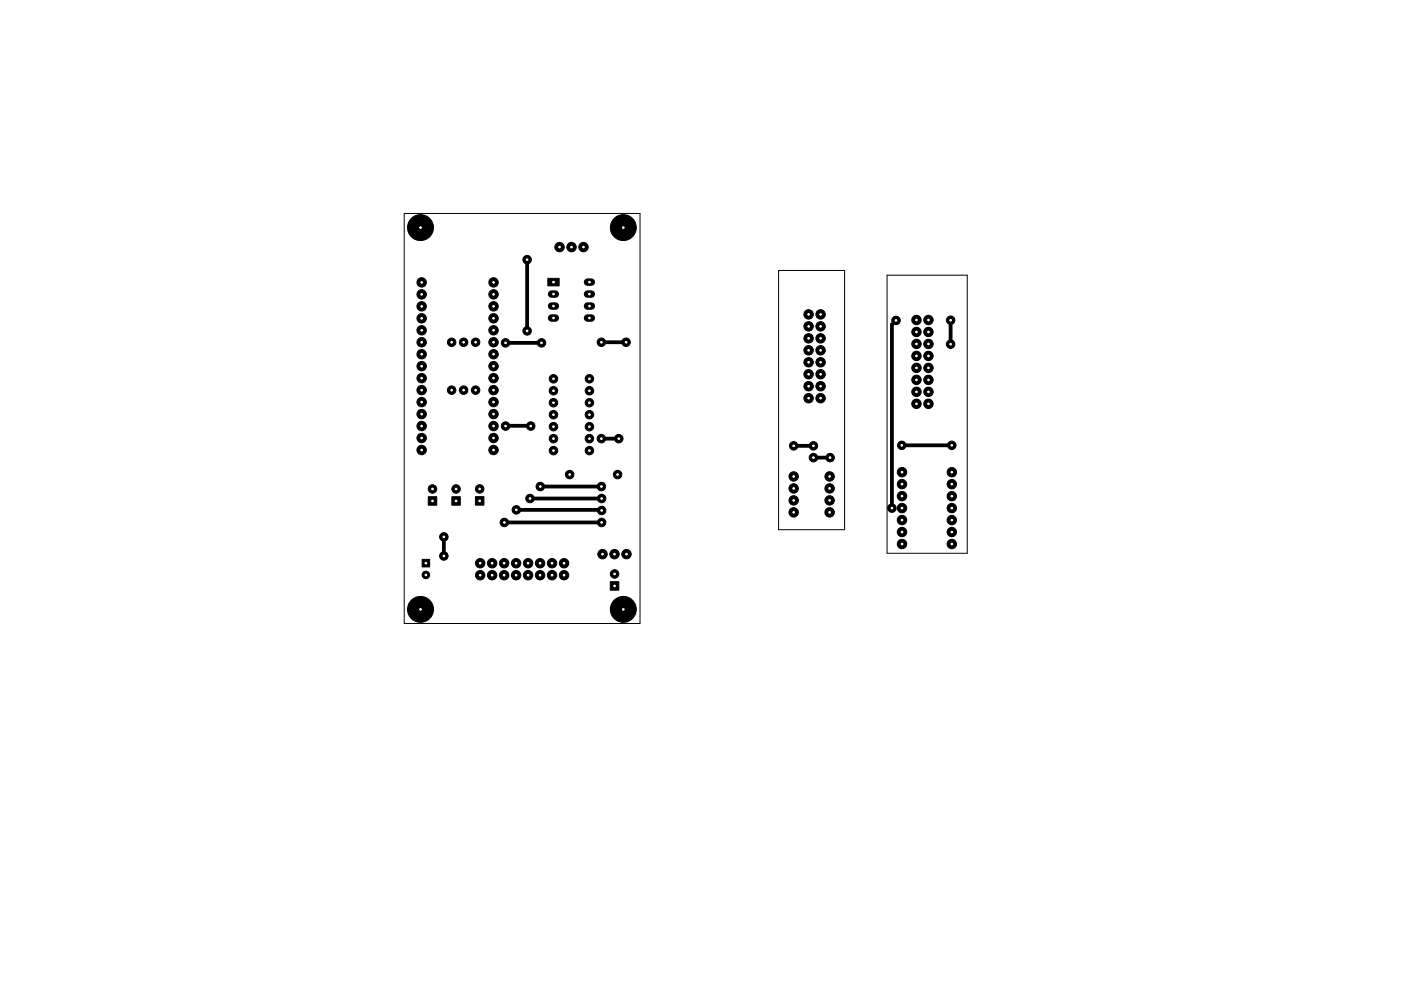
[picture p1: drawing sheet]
<svg xmlns="http://www.w3.org/2000/svg" width="297mm" height="210mm" viewBox="0 0 297 210" stroke-linecap="round" stroke-linejoin="round" font-family="sans-serif">
<path d="M85.7 45.3h50v87h-50zM165.1 57.4h14v55h-14zM188.1 58.4h17v59h-17z" fill="none" stroke="#000" stroke-width=".21"/>
<g fill="#000" stroke="#000" stroke-width=".21">
<path d="M116.1 59.1h2.4v1.6h-2.4zM89.5 118.7h1.6v1.6h-1.6zM90.8 105.4h1.8v1.8h-1.8zM95.8 105.4h1.8v1.8h-1.8zM100.8 105.4h1.8v1.8h-1.8zM129.4 123.4h1.8v1.8h-1.8z"/>
<circle cx="89.2" cy="48.3" r="2.75"/>
<circle cx="89.4" cy="59.9" r="1"/>
<circle cx="104.6" cy="59.9" r="1"/>
<circle cx="111.8" cy="55.1" r=".9"/>
<circle cx="118.6" cy="52.4" r="1"/>
<circle cx="121.2" cy="52.4" r="1"/>
<circle cx="123.7" cy="52.4" r="1"/>
<circle cx="132.2" cy="48.3" r="2.75"/>
<circle cx="89.4" cy="77.7" r="1"/>
<circle cx="89.4" cy="67.5" r="1"/>
<circle cx="89.4" cy="75.2" r="1"/>
<circle cx="89.4" cy="70.1" r="1"/>
<circle cx="89.4" cy="62.5" r="1"/>
<circle cx="89.4" cy="72.6" r="1"/>
<circle cx="89.4" cy="65" r="1"/>
<circle cx="95.8" cy="72.6" r=".9"/>
<circle cx="98.3" cy="72.6" r=".9"/>
<circle cx="100.8" cy="72.6" r=".9"/>
<circle cx="104.6" cy="70.1" r="1"/>
<circle cx="104.6" cy="75.2" r="1"/>
<circle cx="104.6" cy="72.6" r="1"/>
<circle cx="104.6" cy="65" r="1"/>
<circle cx="104.6" cy="67.5" r="1"/>
<circle cx="104.6" cy="62.5" r="1"/>
<circle cx="104.6" cy="77.7" r="1"/>
<circle cx="107.2" cy="72.7" r=".9"/>
<circle cx="111.8" cy="70.2" r=".9"/>
<circle cx="114.8" cy="72.7" r=".9"/>
<circle cx="127.5" cy="72.6" r=".9"/>
<circle cx="132.7" cy="72.6" r=".9"/>
<circle cx="171.4" cy="79.4" r="1"/>
<circle cx="171.4" cy="71.8" r="1"/>
<circle cx="171.4" cy="66.7" r="1"/>
<circle cx="171.4" cy="69.2" r="1"/>
<circle cx="171.4" cy="74.3" r="1"/>
<circle cx="171.4" cy="76.9" r="1"/>
<circle cx="174" cy="74.3" r="1"/>
<circle cx="174" cy="76.9" r="1"/>
<circle cx="174" cy="69.2" r="1"/>
<circle cx="174" cy="79.4" r="1"/>
<circle cx="174" cy="66.7" r="1"/>
<circle cx="174" cy="71.8" r="1"/>
<circle cx="190" cy="68" r=".9"/>
<circle cx="194.3" cy="75.5" r="1"/>
<circle cx="194.3" cy="70.4" r="1"/>
<circle cx="194.3" cy="78.1" r="1"/>
<circle cx="194.3" cy="67.9" r="1"/>
<circle cx="194.3" cy="73" r="1"/>
<circle cx="196.8" cy="75.5" r="1"/>
<circle cx="196.8" cy="78.1" r="1"/>
<circle cx="196.8" cy="73" r="1"/>
<circle cx="196.8" cy="70.4" r="1"/>
<circle cx="196.8" cy="67.9" r="1"/>
<circle cx="201.5" cy="67.9" r=".9"/>
<circle cx="201.5" cy="73" r=".9"/>
<circle cx="89.4" cy="82.8" r="1"/>
<circle cx="89.4" cy="95.5" r="1"/>
<circle cx="89.4" cy="87.9" r="1"/>
<circle cx="89.4" cy="85.3" r="1"/>
<circle cx="89.4" cy="90.4" r="1"/>
<circle cx="89.4" cy="92.9" r="1"/>
<circle cx="89.4" cy="80.2" r="1"/>
<circle cx="95.8" cy="82.8" r=".9"/>
<circle cx="98.3" cy="82.8" r=".9"/>
<circle cx="100.8" cy="82.8" r=".9"/>
<circle cx="104.6" cy="85.3" r="1"/>
<circle cx="104.6" cy="95.5" r="1"/>
<circle cx="104.6" cy="87.9" r="1"/>
<circle cx="104.6" cy="82.8" r="1"/>
<circle cx="104.6" cy="92.9" r="1"/>
<circle cx="104.6" cy="90.4" r="1"/>
<circle cx="104.6" cy="80.2" r="1"/>
<circle cx="107.2" cy="90.4" r=".9"/>
<circle cx="112.5" cy="90.4" r=".9"/>
<circle cx="117.3" cy="80.4" r=".9"/>
<circle cx="117.3" cy="95.6" r=".9"/>
<circle cx="117.3" cy="88" r=".9"/>
<circle cx="117.3" cy="90.5" r=".9"/>
<circle cx="117.3" cy="82.9" r=".9"/>
<circle cx="117.3" cy="93.1" r=".9"/>
<circle cx="117.3" cy="85.4" r=".9"/>
<circle cx="125" cy="93.1" r=".9"/>
<circle cx="125" cy="90.5" r=".9"/>
<circle cx="125" cy="95.6" r=".9"/>
<circle cx="125" cy="80.4" r=".9"/>
<circle cx="125" cy="85.4" r=".9"/>
<circle cx="125" cy="82.9" r=".9"/>
<circle cx="125" cy="88" r=".9"/>
<circle cx="127.5" cy="93.1" r=".9"/>
<circle cx="131.2" cy="93.1" r=".9"/>
<circle cx="168.3" cy="94.6" r=".9"/>
<circle cx="171.4" cy="81.9" r="1"/>
<circle cx="171.4" cy="84.5" r="1"/>
<circle cx="172.5" cy="94.6" r=".9"/>
<circle cx="172.5" cy="97.1" r=".9"/>
<circle cx="174" cy="81.9" r="1"/>
<circle cx="174" cy="84.5" r="1"/>
<circle cx="176" cy="97.1" r=".9"/>
<circle cx="191.2" cy="94.5" r=".9"/>
<circle cx="194.3" cy="83.1" r="1"/>
<circle cx="194.3" cy="80.6" r="1"/>
<circle cx="194.3" cy="85.7" r="1"/>
<circle cx="196.8" cy="85.7" r="1"/>
<circle cx="196.8" cy="83.1" r="1"/>
<circle cx="196.8" cy="80.6" r="1"/>
<circle cx="201.8" cy="94.5" r=".9"/>
<circle cx="91.7" cy="103.7" r=".9"/>
<circle cx="94.1" cy="118" r=".9"/>
<circle cx="94.1" cy="113.9" r=".9"/>
<circle cx="96.7" cy="103.7" r=".9"/>
<circle cx="101.7" cy="103.7" r=".9"/>
<circle cx="101.8" cy="119.5" r="1"/>
<circle cx="104.3" cy="119.5" r="1"/>
<circle cx="106.9" cy="119.5" r="1"/>
<circle cx="106.9" cy="110.8" r=".9"/>
<circle cx="109.4" cy="119.5" r="1"/>
<circle cx="109.5" cy="108.2" r=".9"/>
<circle cx="112" cy="119.5" r="1"/>
<circle cx="112.4" cy="105.8" r=".9"/>
<circle cx="114.5" cy="119.5" r="1"/>
<circle cx="114.6" cy="103.2" r=".9"/>
<circle cx="117" cy="119.5" r="1"/>
<circle cx="119.6" cy="119.5" r="1"/>
<circle cx="120.8" cy="100.7" r=".9"/>
<circle cx="127.5" cy="103.2" r=".9"/>
<circle cx="127.6" cy="110.8" r=".9"/>
<circle cx="127.6" cy="108.3" r=".9"/>
<circle cx="127.6" cy="105.8" r=".9"/>
<circle cx="127.7" cy="117.6" r="1"/>
<circle cx="130.3" cy="117.6" r="1"/>
<circle cx="130.9" cy="100.7" r=".9"/>
<circle cx="132.8" cy="117.6" r="1"/>
<circle cx="168.3" cy="106.2" r="1"/>
<circle cx="168.3" cy="108.7" r="1"/>
<circle cx="168.3" cy="103.6" r="1"/>
<circle cx="168.3" cy="101.1" r="1"/>
<circle cx="175.9" cy="103.6" r="1"/>
<circle cx="175.9" cy="106.2" r="1"/>
<circle cx="175.9" cy="101.1" r="1"/>
<circle cx="175.9" cy="108.7" r="1"/>
<circle cx="189.1" cy="107.8" r=".9"/>
<circle cx="191.2" cy="115.4" r="1"/>
<circle cx="191.2" cy="110.3" r="1"/>
<circle cx="191.2" cy="105.3" r="1"/>
<circle cx="191.2" cy="100.2" r="1"/>
<circle cx="191.2" cy="102.7" r="1"/>
<circle cx="191.2" cy="107.8" r="1"/>
<circle cx="191.2" cy="112.9" r="1"/>
<circle cx="201.8" cy="115.4" r="1"/>
<circle cx="201.8" cy="110.3" r="1"/>
<circle cx="201.8" cy="100.2" r="1"/>
<circle cx="201.8" cy="112.9" r="1"/>
<circle cx="201.8" cy="105.3" r="1"/>
<circle cx="201.8" cy="102.7" r="1"/>
<circle cx="201.8" cy="107.8" r="1"/>
<circle cx="89.2" cy="129.3" r="2.75"/>
<circle cx="90.3" cy="122" r=".8"/>
<circle cx="101.8" cy="122" r="1"/>
<circle cx="104.3" cy="122" r="1"/>
<circle cx="106.9" cy="122" r="1"/>
<circle cx="109.4" cy="122" r="1"/>
<circle cx="112" cy="122" r="1"/>
<circle cx="114.5" cy="122" r="1"/>
<circle cx="117" cy="122" r="1"/>
<circle cx="119.6" cy="122" r="1"/>
<circle cx="130.3" cy="121.8" r=".9"/>
<circle cx="132.2" cy="129.3" r="2.75"/>
</g>
<path d="M124.6 59.9h.8M116.9 62.4h.8M116.9 64.9h.8M116.9 67.5h.8M124.6 62.4h.8M124.6 64.9h.8M124.6 67.5h.8" fill="none" stroke="#000" stroke-width="1.6"/>
<g fill="none" stroke="#000" stroke-width=".8">
<path d="M111.8 55.1v15.1M107.2 72.7h7.6M127.5 72.6h5.2M190 68l-.9 .9v38.9M201.5 67.9v5.1M106.9 90.4h5.6M127.6 93.1h3.6M168.3 94.6h4.2M172.4 97.1h3.6M191.3 94.5h10.5M94.1 113.9v4.1M106.9 110.8h20.7"/>
<path d="M109.5 108.2h18.1M112.4 105.8h15.2M114.6 103.2h12.8"/>
</g>
<g fill="#fff" stroke="#fff" stroke-width=".21">
<circle cx="114.8" cy="72.7" r=".17"/>
<circle cx="94.1" cy="113.9" r=".17"/>
<circle cx="107.2" cy="72.7" r=".17"/>
<circle cx="94.1" cy="118" r=".17"/>
<circle cx="172.5" cy="94.6" r=".17"/>
<circle cx="168.3" cy="94.6" r=".17"/>
<circle cx="176" cy="97.1" r=".18"/>
<circle cx="172.5" cy="97.1" r=".18"/>
<circle cx="189.1" cy="107.8" r=".17"/>
<circle cx="190" cy="68" r=".17"/>
<circle cx="191.2" cy="94.5" r=".18"/>
<circle cx="201.8" cy="94.5" r=".17"/>
<circle cx="201.5" cy="73" r=".17"/>
<circle cx="201.5" cy="67.9" r=".17"/>
<circle cx="131.2" cy="93.1" r=".17"/>
<circle cx="127.5" cy="93.1" r=".17"/>
<circle cx="107.2" cy="90.4" r=".18"/>
<circle cx="112.5" cy="90.4" r=".18"/>
<circle cx="132.7" cy="72.6" r=".18"/>
<circle cx="127.5" cy="103.2" r=".17"/>
<circle cx="127.5" cy="72.6" r=".18"/>
<circle cx="114.6" cy="103.2" r=".17"/>
<circle cx="106.9" cy="110.8" r=".17"/>
<circle cx="127.6" cy="110.8" r=".17"/>
<circle cx="109.5" cy="108.2" r=".17"/>
<circle cx="127.6" cy="108.3" r=".17"/>
<circle cx="112.4" cy="105.8" r=".17"/>
<circle cx="127.6" cy="105.8" r=".17"/>
<circle cx="111.8" cy="55.1" r=".17"/>
<circle cx="111.8" cy="70.2" r=".17"/>
<circle cx="89.2" cy="129.3" r=".18"/>
<circle cx="132.2" cy="129.3" r=".18"/>
<circle cx="89.2" cy="48.3" r=".17"/>
<circle cx="132.2" cy="48.3" r=".17"/>
<circle cx="125" cy="59.9" r=".17"/>
<circle cx="125" cy="62.4" r=".17"/>
<circle cx="125" cy="64.9" r=".17"/>
<circle cx="125" cy="67.5" r=".17"/>
<circle cx="117.3" cy="67.5" r=".17"/>
<circle cx="117.3" cy="64.9" r=".17"/>
<circle cx="117.3" cy="62.4" r=".17"/>
<circle cx="117.3" cy="59.9" r=".17"/>
<circle cx="101.7" cy="103.7" r=".18"/>
<circle cx="101.7" cy="106.3" r=".18"/>
<circle cx="98.3" cy="82.8" r=".18"/>
<circle cx="98.3" cy="72.6" r=".18"/>
<circle cx="130.3" cy="121.8" r=".17"/>
<circle cx="130.3" cy="124.3" r=".17"/>
<circle cx="196.8" cy="85.7" r=".17"/>
<circle cx="194.3" cy="85.7" r=".17"/>
<circle cx="196.8" cy="83.1" r=".17"/>
<circle cx="194.3" cy="83.1" r=".17"/>
<circle cx="196.8" cy="80.6" r=".17"/>
<circle cx="194.3" cy="80.6" r=".17"/>
<circle cx="196.8" cy="78.1" r=".17"/>
<circle cx="194.3" cy="78.1" r=".17"/>
<circle cx="196.8" cy="75.5" r=".17"/>
<circle cx="194.3" cy="75.5" r=".17"/>
<circle cx="196.8" cy="73" r=".17"/>
<circle cx="194.3" cy="73" r=".17"/>
<circle cx="196.8" cy="70.4" r=".17"/>
<circle cx="194.3" cy="70.4" r=".17"/>
<circle cx="196.8" cy="67.9" r=".17"/>
<circle cx="194.3" cy="67.9" r=".17"/>
<circle cx="95.8" cy="82.8" r=".18"/>
<circle cx="95.8" cy="72.6" r=".18"/>
<circle cx="89.4" cy="95.5" r=".18"/>
<circle cx="89.4" cy="92.9" r=".18"/>
<circle cx="89.4" cy="90.4" r=".18"/>
<circle cx="89.4" cy="87.9" r=".18"/>
<circle cx="89.4" cy="85.3" r=".18"/>
<circle cx="89.4" cy="82.8" r=".18"/>
<circle cx="89.4" cy="80.2" r=".18"/>
<circle cx="89.4" cy="77.7" r=".18"/>
<circle cx="89.4" cy="75.2" r=".18"/>
<circle cx="89.4" cy="72.6" r=".18"/>
<circle cx="89.4" cy="70.1" r=".18"/>
<circle cx="89.4" cy="67.5" r=".18"/>
<circle cx="89.4" cy="65" r=".18"/>
<circle cx="89.4" cy="62.5" r=".18"/>
<circle cx="89.4" cy="59.9" r=".18"/>
<circle cx="104.6" cy="59.9" r=".18"/>
<circle cx="104.6" cy="62.5" r=".18"/>
<circle cx="104.6" cy="65" r=".18"/>
<circle cx="104.6" cy="67.5" r=".18"/>
<circle cx="104.6" cy="70.1" r=".18"/>
<circle cx="104.6" cy="72.6" r=".18"/>
<circle cx="104.6" cy="75.2" r=".18"/>
<circle cx="104.6" cy="77.7" r=".18"/>
<circle cx="104.6" cy="80.2" r=".18"/>
<circle cx="104.6" cy="82.8" r=".18"/>
<circle cx="104.6" cy="85.3" r=".18"/>
<circle cx="104.6" cy="87.9" r=".18"/>
<circle cx="104.6" cy="90.4" r=".18"/>
<circle cx="104.6" cy="92.9" r=".18"/>
<circle cx="104.6" cy="95.5" r=".18"/>
<circle cx="171.4" cy="66.7" r=".17"/>
<circle cx="174" cy="66.7" r=".17"/>
<circle cx="171.4" cy="69.2" r=".17"/>
<circle cx="174" cy="69.2" r=".17"/>
<circle cx="171.4" cy="71.8" r=".17"/>
<circle cx="174" cy="71.8" r=".17"/>
<circle cx="171.4" cy="74.3" r=".17"/>
<circle cx="174" cy="74.3" r=".17"/>
<circle cx="171.4" cy="76.9" r=".17"/>
<circle cx="174" cy="76.9" r=".17"/>
<circle cx="171.4" cy="79.4" r=".17"/>
<circle cx="174" cy="79.4" r=".17"/>
<circle cx="171.4" cy="81.9" r=".17"/>
<circle cx="174" cy="81.9" r=".17"/>
<circle cx="171.4" cy="84.5" r=".17"/>
<circle cx="174" cy="84.5" r=".17"/>
<circle cx="100.8" cy="82.8" r=".18"/>
<circle cx="100.8" cy="72.6" r=".18"/>
<circle cx="125" cy="80.4" r=".17"/>
<circle cx="125" cy="82.9" r=".17"/>
<circle cx="125" cy="85.4" r=".17"/>
<circle cx="125" cy="88" r=".17"/>
<circle cx="125" cy="90.5" r=".17"/>
<circle cx="125" cy="93.1" r=".17"/>
<circle cx="125" cy="95.6" r=".17"/>
<circle cx="117.3" cy="95.6" r=".17"/>
<circle cx="117.3" cy="93.1" r=".17"/>
<circle cx="117.3" cy="90.5" r=".17"/>
<circle cx="117.3" cy="88" r=".17"/>
<circle cx="117.3" cy="85.4" r=".17"/>
<circle cx="117.3" cy="82.9" r=".17"/>
<circle cx="117.3" cy="80.4" r=".17"/>
<circle cx="130.9" cy="100.7" r=".17"/>
<circle cx="120.8" cy="100.7" r=".17"/>
<circle cx="90.3" cy="122" r=".17"/>
<circle cx="90.3" cy="119.5" r=".17"/>
<circle cx="119.6" cy="119.5" r=".17"/>
<circle cx="119.6" cy="122" r=".17"/>
<circle cx="117" cy="119.5" r=".17"/>
<circle cx="117" cy="122" r=".17"/>
<circle cx="114.5" cy="119.5" r=".17"/>
<circle cx="114.5" cy="122" r=".17"/>
<circle cx="112" cy="119.5" r=".17"/>
<circle cx="112" cy="122" r=".17"/>
<circle cx="109.4" cy="119.5" r=".17"/>
<circle cx="109.4" cy="122" r=".17"/>
<circle cx="106.9" cy="119.5" r=".17"/>
<circle cx="106.9" cy="122" r=".17"/>
<circle cx="104.3" cy="119.5" r=".17"/>
<circle cx="104.3" cy="122" r=".17"/>
<circle cx="101.8" cy="119.5" r=".17"/>
<circle cx="101.8" cy="122" r=".17"/>
<circle cx="96.7" cy="103.7" r=".18"/>
<circle cx="96.7" cy="106.3" r=".18"/>
<circle cx="91.7" cy="103.7" r=".18"/>
<circle cx="91.7" cy="106.3" r=".18"/>
<circle cx="127.7" cy="117.6" r=".17"/>
<circle cx="130.3" cy="117.6" r=".17"/>
<circle cx="132.8" cy="117.6" r=".17"/>
<circle cx="123.7" cy="52.4" r=".17"/>
<circle cx="121.2" cy="52.4" r=".17"/>
<circle cx="118.6" cy="52.4" r=".17"/>
<circle cx="191.2" cy="115.4" r=".17"/>
<circle cx="191.2" cy="112.9" r=".17"/>
<circle cx="191.2" cy="110.3" r=".17"/>
<circle cx="191.2" cy="107.8" r=".17"/>
<circle cx="191.2" cy="105.3" r=".17"/>
<circle cx="191.2" cy="102.7" r=".17"/>
<circle cx="191.2" cy="100.2" r=".17"/>
<circle cx="168.3" cy="108.7" r=".17"/>
<circle cx="168.3" cy="106.2" r=".17"/>
<circle cx="168.3" cy="103.6" r=".17"/>
<circle cx="168.3" cy="101.1" r=".17"/>
<circle cx="201.8" cy="115.4" r=".17"/>
<circle cx="201.8" cy="112.9" r=".17"/>
<circle cx="201.8" cy="110.3" r=".17"/>
<circle cx="201.8" cy="107.8" r=".17"/>
<circle cx="201.8" cy="105.3" r=".17"/>
<circle cx="201.8" cy="102.7" r=".17"/>
<circle cx="201.8" cy="100.2" r=".17"/>
<circle cx="175.9" cy="108.7" r=".17"/>
<circle cx="175.9" cy="106.2" r=".17"/>
<circle cx="175.9" cy="103.6" r=".17"/>
<circle cx="175.9" cy="101.1" r=".17"/>
</g>
</svg>
